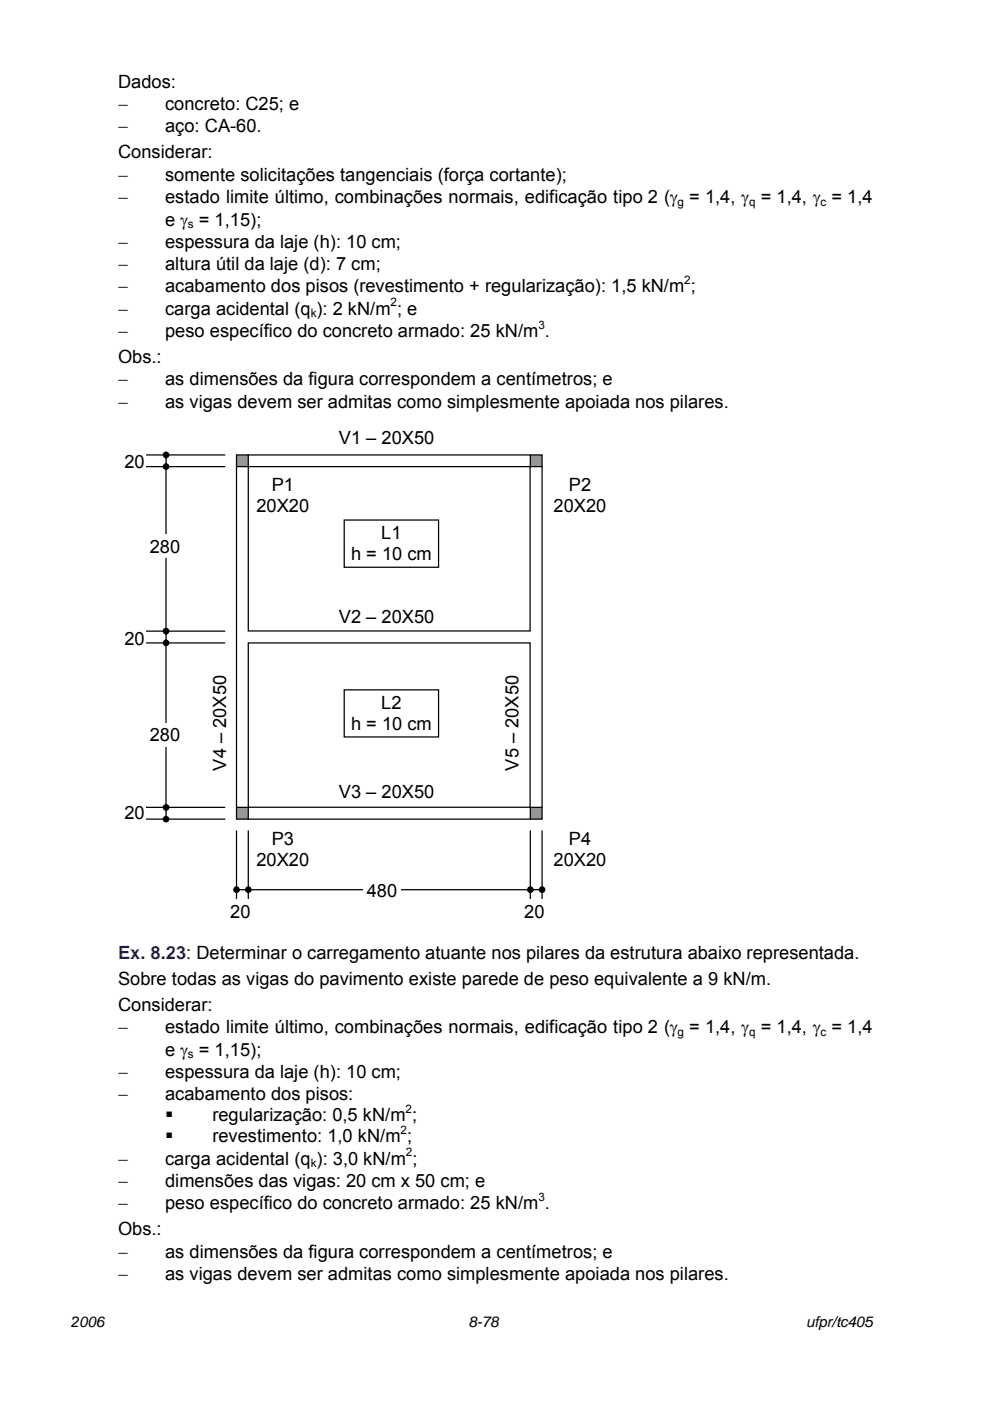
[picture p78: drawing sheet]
<svg xmlns="http://www.w3.org/2000/svg" width="210mm" height="297mm" viewBox="0 0 210 297" stroke-linecap="round" stroke-linejoin="round" font-family="sans-serif">
<defs><g id="words">
<g font-size="3.9">
<text x="25" y="18.6">Dados:</text>
<text x="25" y="23.3">−</text>
<text x="35" y="23.3">concreto: C25; e</text>
<text x="25" y="28.1">−</text>
<text x="35" y="28.1">aÁo: CA-60.</text>
<text x="25" y="33.6">Considerar:</text>
<text x="25" y="38.3">−</text>
<text x="35" y="38.3">somente solicitaÁıes tangenciais (forÁa cortante);</text>
<text x="25" y="43.1">−</text>
<text x="35" y="47.8">e γ = 1,15);</text>
<text x="35" y="43.1">estado limite ˙ltimo, combinaÁıes normais, edificaÁ„o tipo 2 (γ = 1,4, γ = 1,4, γ = 1,4</text>
<text x="25" y="52.6">−</text>
<text x="35" y="52.6">espessura da laje (h): 10 cm;</text>
<text x="25" y="57.3">−</text>
<text x="35" y="57.3">altura ˙til da laje (d): 7 cm;</text>
<text x="25" y="62">−</text>
<text x="35" y="62">acabamento dos pisos (revestimento + regularizaÁ„o): 1,5 kN/m ;</text>
<text x="25" y="71.4">−</text>
<text x="25" y="66.7">−</text>
<text x="35" y="71.4">peso especÌfico do concreto armado: 25 kN/m .</text>
<text x="35" y="66.7">carga acidental (q ): 2 kN/m ; e</text>
<text x="25" y="76.9">Obs.:</text>
<text x="25" y="81.7">−</text>
<text x="35" y="81.7">as dimensıes da figura correspondem a centÌmetros; e</text>
<text x="25" y="86.4">−</text>
<text x="35" y="86.4">as vigas devem ser admitas como simplesmente apoiada nos pilares.</text>
<text x="71.8" y="94.1">V1 ñ 20X50</text>
<text x="26.4" y="99.2">20</text>
<text x="57.6" y="104.2">P1</text>
<text x="120.6" y="104.2">P2</text>
<text x="54.4" y="108.6">20X20</text>
<text x="117.4" y="108.6">20X20</text>
<text x="31.7" y="117.2">280</text>
<text x="74.4" y="118.7">h = 10 cm</text>
<text x="80.8" y="114.3">L1</text>
<text x="26.4" y="136.7">20</text>
<text x="71.8" y="132.1">V2 ñ 20X50</text>
<text x="74.4" y="154.7">h = 10 cm</text>
<text x="80.8" y="150.3">L2</text>
<text x="31.7" y="157.2">280</text>
<text x="47.9" y="163.4" transform="rotate(-90 47.9 163.4)">V4 ñ 20X50</text>
<text x="109.9" y="163.4" transform="rotate(-90 109.9 163.4)">V5 ñ 20X50</text>
<text x="26.4" y="173.7">20</text>
<text x="71.8" y="169.2">V3 ñ 20X50</text>
<text x="57.6" y="179.2">P3</text>
<text x="120.6" y="179.2">P4</text>
<text x="54.4" y="183.6">20X20</text>
<text x="117.4" y="183.6">20X20</text>
<text x="77.8" y="190.2">480</text>
<text x="48.8" y="194.7">20</text>
<text x="111.1" y="194.7">20</text>
<text x="25" y="208.8">Sobre todas as vigas do pavimento existe parede de peso equivalente a 9 kN/m.</text>
<text x="25" y="214.3">Considerar:</text>
<text x="25" y="219.1">−</text>
<text x="35" y="219.1">estado limite ˙ltimo, combinaÁıes normais, edificaÁ„o tipo 2 (γ = 1,4, γ = 1,4, γ = 1,4</text>
<text x="35" y="223.8">e γ = 1,15);</text>
<text x="25" y="228.6">−</text>
<text x="25" y="233.3">−</text>
<text x="35" y="228.6">espessura da laje (h): 10 cm;</text>
<text x="35" y="233.3">acabamento dos pisos:</text>
<text x="35" y="237.7">!</text>
<text x="45" y="237.7">regularizaÁ„o: 0,5 kN/m ;</text>
<text x="35" y="242.2">!</text>
<text x="45" y="242.2">revestimento: 1,0 kN/m ;</text>
<text x="25" y="251.7">−</text>
<text x="25" y="246.9">−</text>
<text x="35" y="251.7">dimensıes das vigas: 20 cm x 50 cm; e</text>
<text x="35" y="246.9">carga acidental (q ): 3,0 kN/m ;</text>
<text x="25" y="256.4">−</text>
<text x="35" y="256.4">peso especÌfico do concreto armado: 25 kN/m .</text>
<text x="25" y="261.9">Obs.:</text>
<text x="25" y="266.6">−</text>
<text x="35" y="266.6">as dimensıes da figura correspondem a centÌmetros; e</text>
<text x="25" y="271.3">−</text>
<text x="35" y="271.3">as vigas devem ser admitas como simplesmente apoiada nos pilares.</text>
</g>
<text font-size="3.9" fill="#00f" x="25" y="203.3">Ex. 8.23: Determinar o carregamento atuante nos pilares da estrutura abaixo representada.</text>
<g font-size="3.2">
<text x="15" y="281.3">2006</text>
<text x="99.3" y="281.3">8-78</text>
<text x="170.9" y="281.3">ufpr/tc405</text>
</g>
<g font-size="2.5">
<text x="143.7" y="43.6">g</text>
<text x="158.8" y="43.6">q</text>
<text x="174" y="43.6">c</text>
<text x="39.8" y="48.3">s</text>
<text x="82.8" y="65">2</text>
<text x="145.1" y="60.2">2</text>
<text x="65.9" y="67.2">k</text>
<text x="114.2" y="69.7">3</text>
<text x="143.7" y="219.6">g</text>
<text x="158.8" y="219.6">q</text>
<text x="174" y="219.6">c</text>
<text x="39.8" y="224.3">s</text>
<text x="86" y="236">2</text>
<text x="84.9" y="240.4">2</text>
<text x="86.1" y="245.2">2</text>
<text x="65.9" y="247.5">k</text>
<text x="114.2" y="254.6">3</text>
</g>
</g></defs>
<path d="M52.6 98.9h59.8v34.9h-59.8z" fill="none" stroke="#000" stroke-width=".26"/>
<g fill="#fff">
<path d="M54 100.2h12v9h-12z"/>
<path d="M52.6 136.3h59.8v34.8h-59.8z"/>
</g>
<path d="M52.6 136.3h59.8v34.9h-59.8z" fill="none" stroke="#000" stroke-width=".26"/>
<path d="M50.1 171.2h2.5v2.5h-2.5z" fill="#959595"/>
<path d="M50.1 171.2h2.5v2.5h-2.5z" fill="none" stroke="#000" stroke-width=".26"/>
<path d="M112.4 171.2h2.5v2.5h-2.5z" fill="#959595"/>
<path d="M112.4 171.2h2.5v2.5h-2.5z" fill="none" stroke="#000" stroke-width=".26"/>
<path d="M50.1 96.4h2.5v2.5h-2.5z" fill="#959595"/>
<path d="M50.1 96.5h2.5v2.4h-2.5z" fill="none" stroke="#000" stroke-width=".26"/>
<path d="M112.4 96.4h2.5v2.5h-2.5z" fill="#959595"/>
<g fill="none" stroke="#000" stroke-width=".26">
<path d="M30.2 96.5h17.5M30.2 98.9h17.5M35.2 98.9v34.9M50.1 98.9v72.3M52.6 96.5h59.8M112.4 96.5h2.5v2.4h-2.5zM114.9 98.9v72.3M30.2 133.8h17.5M30.2 136.3h17.5M35.2 136.3v34.9M30.2 173.7h17.5M30.2 171.2h17.5"/>
<path d="M50.1 176.1v15M52.6 173.7h59.8M52.6 176.1v15M112.4 176.1v15M114.9 176.1v15M52.6 188.6h59.8"/>
</g>
<g fill="#000">
<path d="M35.1 96.4l.2 .1v2.4l-.1 .2-.1-.2zM34.5 98.9a.71 .71 0 0 1 1.4 0 .71 .71 0 0 1-1.4 0zM34.5 96.4a.71 .71 0 0 1 1.4 0 .71 .71 0 0 1-1.4 0z"/>
<path d="M35.1 133.7l.2 .1v2.5l-.1 .1-.1-.1zM34.5 136.3a.7 .7 0 0 1 1.4 0 .7 .7 0 0 1-1.4 0zM34.5 133.8a.71 .71 0 0 1 1.4 0 .71 .71 0 0 1-1.4 0z"/>
<path d="M35.1 171.1l.2 .1v2.5l-.1 .1-.1-.1zM34.5 171.2a.71 .71 0 0 1 1.4 0 .71 .71 0 0 1-1.4 0zM34.5 173.7a.7 .7 0 0 1 1.4 0 .7 .7 0 0 1-1.4 0z"/>
<path d="M50.1 188.5h2.5l.2 .1-.2 .2h-2.5zM49.4 188.6a.75 .75 0 0 1 1.5 0 .75 .75 0 0 1-1.5 0zM51.9 188.6a.75 .75 0 0 1 1.5 0 .75 .75 0 0 1-1.5 0z"/>
<path d="M112.4 188.5h2.5l.2 .1-.2 .2h-2.5zM111.7 188.6a.75 .75 0 0 1 1.5 0 .75 .75 0 0 1-1.5 0zM114.2 188.6a.7 .7 0 0 1 1.4 0 .7 .7 0 0 1-1.4 0z"/>
</g>
<g fill="#fff">
<path d="M71 90.3h22v4.9h-22z"/>
<path d="M71 128.2h22v5h-22z"/>
<path d="M71 165.2h22v5h-22z"/>
<path d="M73 110.3h20v9.9h-20z"/>
</g>
<path d="M73 110.3h20v10h-20z" fill="none" stroke="#000" stroke-width=".26"/>
<path d="M73 146.3h20v10h-20z" fill="#fff"/>
<path d="M73 146.3h20v10h-20z" fill="none" stroke="#000" stroke-width=".26"/>
<g fill="#fff">
<path d="M117 175.3h12v9h-12z"/>
<path d="M54 175.3h12v9h-12z"/>
<path d="M117 100.2h12v9h-12z"/>
<path d="M77 186.3h8v4.9h-8z"/>
<path d="M48 190.8h6v4.9h-6z"/>
<path d="M110.3 190.8h6v4.9h-6z"/>
<path d="M31 153.2h8v5h-8z"/>
<path d="M31 113.2h8v5h-8z"/>
<path d="M25 169.8h6v4.9h-6z"/>
<path d="M25 95.2h6v5h-6z"/>
<path d="M25 132.7h6v5h-6z"/>
<path d="M106 142.2h5v22.1h-5z"/>
</g>
<use href="#words"/>
</svg>
